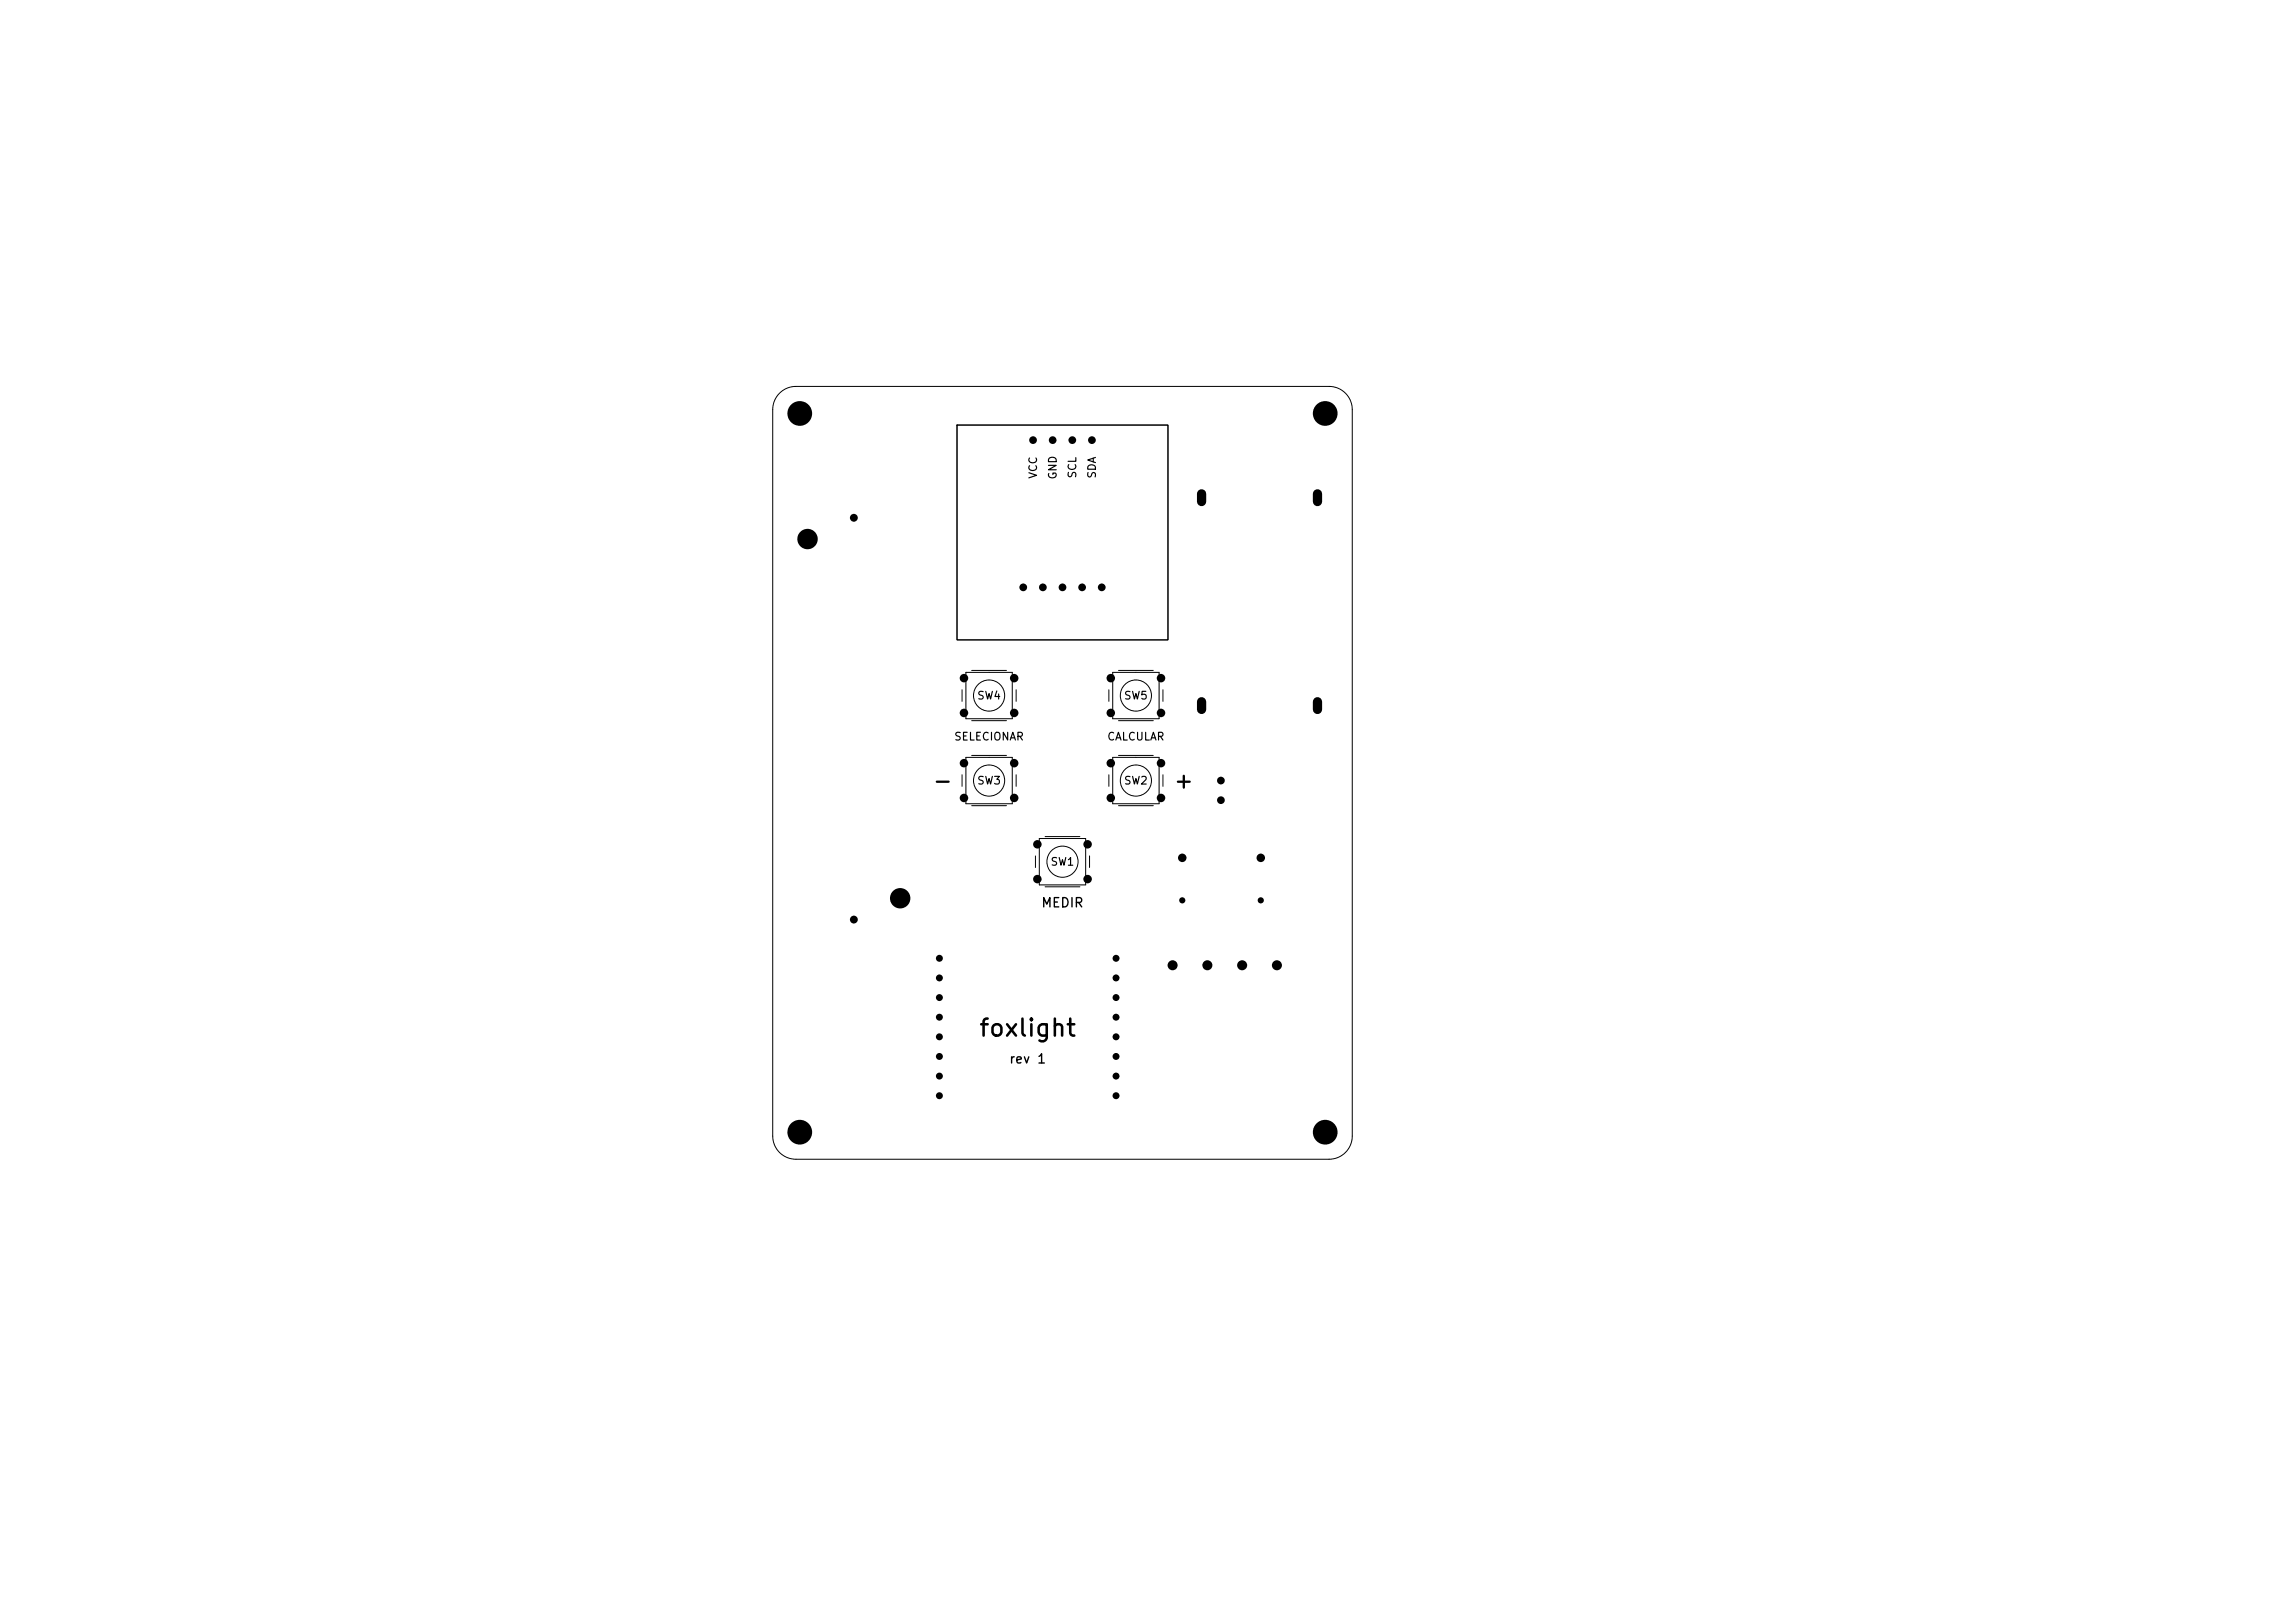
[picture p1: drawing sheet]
<svg xmlns="http://www.w3.org/2000/svg" width="297mm" height="210mm" viewBox="0 0 297 210" stroke-linecap="round" stroke-linejoin="round" font-family="sans-serif">
<defs><g id="words">
<text font-size="2.2" x="126.5" y="134.7">foxlight</text>
<g font-size="2">
<text x="120.6" y="102.5">-</text>
<text x="151.8" y="102.5">+</text>
</g>
<g font-size="1.2">
<text x="134.7" y="117.7">MEDIR</text>
<text x="130.5" y="137.9">rev 1</text>
</g>
<g font-size="1">
<text x="134.4" y="62" transform="rotate(-90 134.4 62)">VCC</text>
<text x="137" y="62.1" transform="rotate(-90 137 62.1)">GND</text>
<text x="139.5" y="62" transform="rotate(-90 139.5 62)">SCL</text>
<text x="142.1" y="62" transform="rotate(-90 142.1 62)">SDA</text>
<text x="126.4" y="90.8">SW4</text>
<text x="145.4" y="90.8">SW5</text>
<text x="123.4" y="96.1">SELECIONAR</text>
<text x="126.4" y="101.8">SW3</text>
<text x="143.2" y="96.1">CALCULAR</text>
<text x="145.4" y="101.8">SW2</text>
<text x="135.9" y="112.3">SW1</text>
</g>
</g></defs>
<g fill="none" stroke="#000" stroke-width=".13">
<path d="M100.9 50.9a3 3 0 0 1 2.1-.9h69a3 3 0 0 1 3 3v94a3 3 0 0 1-3 3h-69a3 3 0 0 1-3-3v-94a3 3 0 0 1 .9-2.1zM123.8 55h27.4v27.8h-27.4zM124.5 89.3v1.5M125 98h6v6h-6zM125 87h6v6h-6zM125.8 97.8h4.4M125.8 93.3h4.4M125.8 86.8h4.4M131.5 89.3v1.5M143.5 89.3v1.5M144 98h6v6h-6zM144 87h6v6h-6z"/>
<path d="M144.7 97.8h4.6M144.7 93.3h4.6M144.7 86.8h4.6M150.5 89.3v1.5M124.5 100.3v1.5M125.8 104.3h4.4M131.5 100.3v1.5M134 110.8v1.5M134.5 108.5h6v6h-6zM135.2 114.8h4.5M135.2 108.3h4.5M141 110.8v1.5"/>
<path d="M143.5 100.3v1.5M144.7 104.3h4.6M150.5 100.3v1.5"/>
<circle cx="128" cy="90" r="2.02"/>
<circle cx="147" cy="90" r="2.02"/>
<circle cx="128" cy="101" r="2.02"/>
<circle cx="137.5" cy="111.5" r="2.02"/>
<circle cx="147" cy="101" r="2.02"/>
</g>
<g fill="#000">
<circle cx="103.5" cy="53.5" r="1.6"/>
<circle cx="133.7" cy="56.9" r=".5"/>
<circle cx="136.2" cy="56.9" r=".5"/>
<circle cx="138.8" cy="56.9" r=".5"/>
<circle cx="141.3" cy="56.9" r=".5"/>
<circle cx="171.5" cy="53.5" r="1.6"/>
<circle cx="104.5" cy="69.7" r="1.32"/>
<circle cx="110.5" cy="67" r=".51"/>
<circle cx="132.4" cy="76" r=".5"/>
<circle cx="135" cy="76" r=".5"/>
<circle cx="137.5" cy="76" r=".5"/>
<circle cx="140" cy="76" r=".5"/>
<circle cx="142.6" cy="76" r=".5"/>
<circle cx="124.7" cy="92.3" r=".55"/>
<circle cx="124.7" cy="98.8" r=".55"/>
<circle cx="124.7" cy="87.8" r=".55"/>
<circle cx="131.2" cy="92.3" r=".55"/>
<circle cx="131.2" cy="98.8" r=".55"/>
<circle cx="131.2" cy="87.8" r=".55"/>
<circle cx="143.8" cy="92.3" r=".55"/>
<circle cx="143.8" cy="87.8" r=".55"/>
<circle cx="143.8" cy="98.8" r=".55"/>
<circle cx="150.2" cy="92.3" r=".55"/>
<circle cx="150.2" cy="87.8" r=".55"/>
<circle cx="150.2" cy="98.8" r=".55"/>
<circle cx="110.5" cy="119" r=".51"/>
<circle cx="116.5" cy="116.2" r="1.32"/>
<circle cx="124.7" cy="103.2" r=".55"/>
<circle cx="131.2" cy="103.2" r=".55"/>
<circle cx="134.2" cy="109.2" r=".55"/>
<circle cx="134.2" cy="113.7" r=".55"/>
<circle cx="140.8" cy="109.2" r=".55"/>
<circle cx="140.8" cy="113.7" r=".55"/>
<circle cx="143.8" cy="103.2" r=".55"/>
<circle cx="150.2" cy="103.2" r=".55"/>
<circle cx="153" cy="116.5" r=".4"/>
<circle cx="153" cy="111" r=".55"/>
<circle cx="158" cy="103.5" r=".5"/>
<circle cx="158" cy="101" r=".5"/>
<circle cx="163.2" cy="116.5" r=".4"/>
<circle cx="163.2" cy="111" r=".55"/>
<circle cx="121.6" cy="126.5" r=".45"/>
<circle cx="121.6" cy="129.1" r=".45"/>
<circle cx="121.6" cy="131.6" r=".45"/>
<circle cx="121.6" cy="139.2" r=".45"/>
<circle cx="121.6" cy="134.2" r=".45"/>
<circle cx="121.6" cy="136.7" r=".45"/>
<circle cx="121.6" cy="124" r=".45"/>
<circle cx="144.4" cy="126.5" r=".45"/>
<circle cx="144.4" cy="129.1" r=".45"/>
<circle cx="144.4" cy="134.2" r=".45"/>
<circle cx="144.4" cy="131.6" r=".45"/>
<circle cx="144.4" cy="136.7" r=".45"/>
<circle cx="144.4" cy="139.2" r=".45"/>
<circle cx="144.4" cy="124" r=".45"/>
<circle cx="151.7" cy="124.9" r=".65"/>
<circle cx="156.2" cy="124.9" r=".65"/>
<circle cx="160.7" cy="124.9" r=".65"/>
<circle cx="165.2" cy="124.9" r=".65"/>
<circle cx="103.5" cy="146.5" r="1.6"/>
<circle cx="121.6" cy="141.8" r=".45"/>
<circle cx="144.4" cy="141.8" r=".45"/>
<circle cx="171.5" cy="146.5" r="1.6"/>
</g>
<path d="M155.5 63.9v1M170.5 63.9v1M155.5 90.8v1M170.5 90.8v1" fill="none" stroke="#000" stroke-width="1.2"/>
<use href="#words"/>
</svg>
